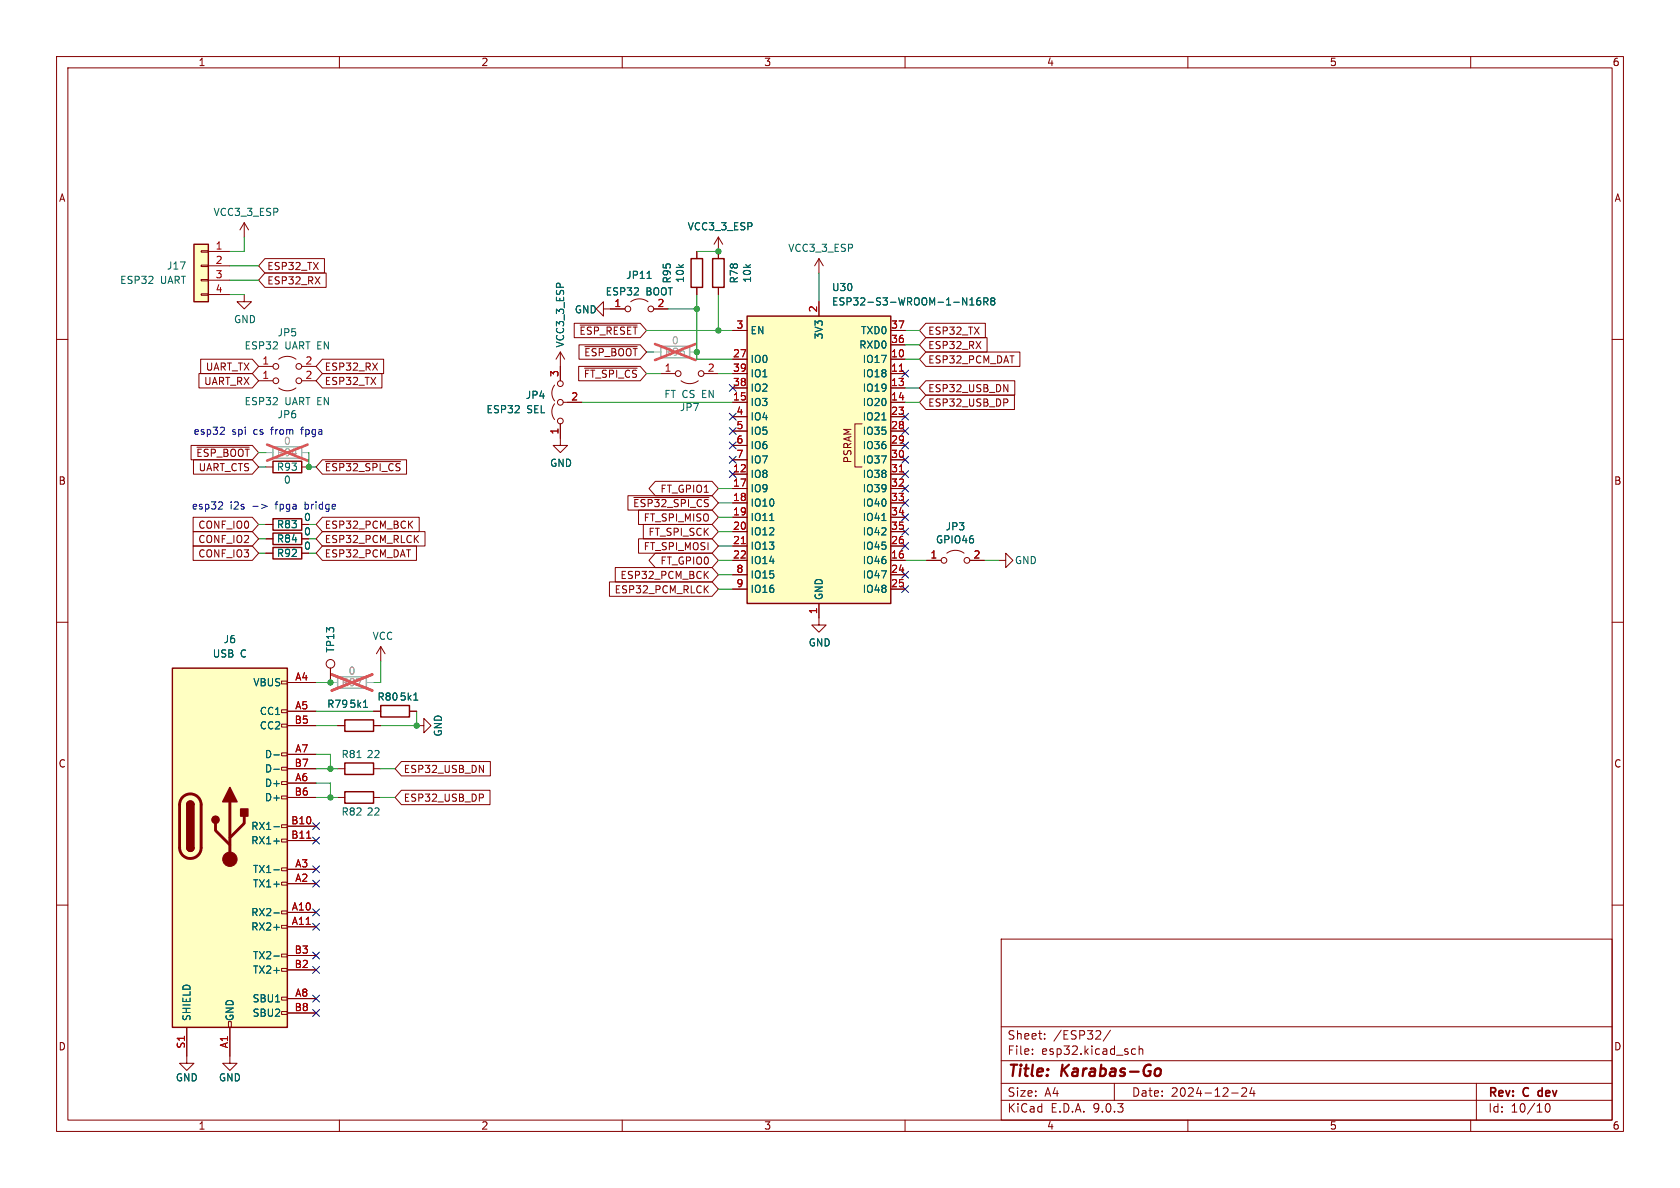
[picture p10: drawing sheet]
<svg xmlns="http://www.w3.org/2000/svg" width="297mm" height="210mm" viewBox="0 0 297 210" stroke-linecap="round" stroke-linejoin="round" font-family="sans-serif">
<defs><g id="words">
<g font-size="2.8" fill="#840000">
<text x="178" y="190.9">Title:</text>
<text x="187.7" y="190.9">Karabas-Go</text>
</g>
<g font-size="2.1" fill="#840000">
<text x="178" y="184">Sheet:</text>
<text x="186.2" y="184">/ESP32/</text>
<text x="178" y="186.7">File:</text>
<text x="184.1" y="186.7">esp32.kicad_sch</text>
<text x="178" y="196.9">KiCad</text>
<text x="178" y="194.1">Size:</text>
<text x="184.7" y="194.1">A4</text>
<text x="185.7" y="196.9">E.D.A.</text>
<text x="193.3" y="196.9">9.0.3</text>
<text x="200" y="194.1">Date:</text>
<text x="207" y="194.1">2024-12-24</text>
<text x="263" y="194.3">Rev:</text>
<text x="263" y="196.9">Id:</text>
<text x="267.1" y="196.9">10/10</text>
<text x="269.4" y="194.3">C</text>
<text x="272.6" y="194.3">dev</text>
</g>
<g font-size="1.8" fill="#840000">
<text x="35" y="11.9">1</text>
<text x="85" y="11.9">2</text>
<text x="135" y="11.9">3</text>
<text x="185" y="11.9">4</text>
<text x="235" y="11.9">5</text>
<text x="285" y="11.9">6</text>
<text x="10.3" y="35.9">A</text>
<text x="285.3" y="35.9">A</text>
<text x="47.1" y="47.9">ESP32_TX</text>
<text x="47.1" y="50.5">ESP32_RX</text>
<text x="102.3" y="59.4">~{ESP_RESET}</text>
<text x="164" y="59.4">ESP32_TX</text>
<text x="36.3" y="65.7">UART_TX</text>
<text x="57.3" y="65.7">ESP32_RX</text>
<text x="103.2" y="63.2">~{ESP_BOOT}</text>
<text x="164" y="64.5">ESP32_PCM_DAT</text>
<text x="164" y="61.9">ESP32_RX</text>
<text x="36" y="68.3">UART_RX</text>
<text x="57.3" y="68.3">ESP32_TX</text>
<text x="103.1" y="67">~{FT_SPI_CS}</text>
<text x="164" y="69.5">ESP32_USB_DN</text>
<text x="164" y="72.1">ESP32_USB_DP</text>
<text x="34.6" y="81">~{ESP_BOOT}</text>
<text x="35" y="83.5">UART_CTS</text>
<text x="57.3" y="83.5">~{ESP32_SPI_CS}</text>
<text x="150.7" y="82" transform="rotate(-90 150.7 82)">PSRAM</text>
<text x="10.3" y="85.9">B</text>
<text x="111.8" y="89.9">~{ESP32_SPI_CS}</text>
<text x="116.7" y="87.3">FT_GPIO1</text>
<text x="285.3" y="85.9">B</text>
<text x="35" y="93.7">CONF_IO0</text>
<text x="53.6" y="92.3">0</text>
<text x="53.6" y="94.8">0</text>
<text x="57.3" y="93.7">ESP32_PCM_BCK</text>
<text x="113.7" y="92.4">FT_SPI_MISO</text>
<text x="114.5" y="94.9">FT_SPI_SCK</text>
<text x="35" y="96.2">CONF_IO2</text>
<text x="35" y="98.7">CONF_IO3</text>
<text x="53.6" y="97.4">0</text>
<text x="57.3" y="98.7">ESP32_PCM_DAT</text>
<text x="57.3" y="96.2">ESP32_PCM_RLCK</text>
<text x="113.7" y="97.5">FT_SPI_MOSI</text>
<text x="116.7" y="100">FT_GPIO0</text>
<text x="108.6" y="105.1">ESP32_PCM_RLCK</text>
<text x="109.6" y="102.6">ESP32_PCM_BCK</text>
<text x="10.3" y="135.9">C</text>
<text x="71.3" y="136.8">ESP32_USB_DN</text>
<text x="285.3" y="135.9">C</text>
<text x="71.3" y="141.9">ESP32_USB_DP</text>
<text x="10.3" y="185.9">D</text>
<text x="285.3" y="185.9">D</text>
<text x="35" y="199.9">1</text>
<text x="85" y="199.9">2</text>
<text x="135" y="199.9">3</text>
<text x="185" y="199.9">4</text>
<text x="235" y="199.9">5</text>
<text x="285" y="199.9">6</text>
</g>
<g font-size="1.8" fill="#006464">
<text x="37.7" y="38.4">VCC3_3_ESP</text>
<text x="121.5" y="40.9">VCC3_3_ESP</text>
<text x="29.4" y="47.9">J17</text>
<text x="139.3" y="44.7">VCC3_3_ESP</text>
<text x="21.1" y="50.4">ESP32</text>
<text x="28.4" y="50.4">UART</text>
<text x="107" y="52.4">ESP32</text>
<text x="110.6" y="49.5">JP11</text>
<text x="114.2" y="52.4">BOOT</text>
<text x="118.8" y="50.2" transform="rotate(-90 118.8 50.2)">R95</text>
<text x="121.1" y="50.1" transform="rotate(-90 121.1 50.1)">10k</text>
<text x="130.7" y="50.2" transform="rotate(-90 130.7 50.2)">R78</text>
<text x="133" y="50.1" transform="rotate(-90 133 50.1)">10k</text>
<text x="147" y="51.7">U30</text>
<text x="41.3" y="57.3">GND</text>
<text x="49" y="59.7">JP5</text>
<text x="101.5" y="55.6">GND</text>
<text x="132.6" y="59.3">EN</text>
<text x="147" y="54.2">ESP32-S3-WROOM-1-N16R8</text>
<text x="152.1" y="59.3">TXD0</text>
<text x="43.1" y="62">ESP32</text>
<text x="50.4" y="62">UART EN</text>
<text x="99.9" y="61.5" transform="rotate(-90 99.9 61.5)">VCC3_3_ESP</text>
<text x="132.6" y="64.4">IO0</text>
<text x="145.6" y="60.1" transform="rotate(-90 145.6 60.1)">3V3</text>
<text x="151.8" y="61.8">RXD0</text>
<text x="152.4" y="64.4">IO17</text>
<text x="43.1" y="71.8">ESP32</text>
<text x="50.4" y="71.8">UART EN</text>
<text x="92.9" y="70.7">JP4</text>
<text x="117.3" y="70.6">FT CS EN</text>
<text x="132.6" y="66.9">IO1</text>
<text x="132.6" y="69.4">IO2</text>
<text x="132.6" y="72">IO3</text>
<text x="152.4" y="66.9">IO18</text>
<text x="152.4" y="69.4">IO19</text>
<text x="152.4" y="72">IO20</text>
<text x="49" y="74.1">JP6</text>
<text x="85.9" y="73.3">ESP32</text>
<text x="93.1" y="73.3">SEL</text>
<text x="120.1" y="72.9">JP7</text>
<text x="132.6" y="74.5">IO4</text>
<text x="132.6" y="77.1">IO5</text>
<text x="152.4" y="74.5">IO21</text>
<text x="152.4" y="77.1">IO35</text>
<text x="48.9" y="83.4">R93</text>
<text x="97.2" y="82.7">GND</text>
<text x="132.6" y="79.6">IO6</text>
<text x="132.6" y="82.1">IO7</text>
<text x="152.4" y="79.6">IO36</text>
<text x="152.4" y="82.1">IO37</text>
<text x="50.1" y="85.7">0</text>
<text x="132.6" y="84.7">IO8</text>
<text x="132.6" y="87.2">IO9</text>
<text x="132.6" y="89.8">IO10</text>
<text x="152.4" y="84.7">IO38</text>
<text x="152.4" y="87.2">IO39</text>
<text x="152.4" y="89.8">IO40</text>
<text x="48.9" y="93.6">R83</text>
<text x="132.6" y="92.3">IO11</text>
<text x="132.6" y="94.8">IO12</text>
<text x="152.4" y="92.3">IO41</text>
<text x="152.4" y="94.8">IO42</text>
<text x="167.1" y="94">JP3</text>
<text x="48.9" y="98.7">R92</text>
<text x="48.9" y="96.1">R84</text>
<text x="132.6" y="97.4">IO13</text>
<text x="132.6" y="99.9">IO14</text>
<text x="152.4" y="97.4">IO45</text>
<text x="152.4" y="99.9">IO46</text>
<text x="165.4" y="96.3">GPIO46</text>
<text x="179.3" y="99.9">GND</text>
<text x="132.6" y="102.5">IO15</text>
<text x="132.6" y="105">IO16</text>
<text x="145.6" y="106.2" transform="rotate(-90 145.6 106.2)">GND</text>
<text x="152.4" y="102.5">IO47</text>
<text x="152.4" y="105">IO48</text>
<text x="39.4" y="113.9">J6</text>
<text x="65.8" y="113.3">VCC</text>
<text x="37.5" y="116.4">USB</text>
<text x="42.5" y="116.4">C</text>
<text x="59.3" y="115.5" transform="rotate(-90 59.3 115.5)">TP13</text>
<text x="142.9" y="114.5">GND</text>
<text x="44.7" y="121.5">VBUS</text>
<text x="57.7" y="125.3">R79</text>
<text x="61.7" y="125.3">5k1</text>
<text x="66.6" y="124.1">R80</text>
<text x="70.6" y="124.1">5k1</text>
<text x="45.8" y="126.6">CC1</text>
<text x="45.8" y="129.1">CC2</text>
<text x="78.3" y="130.3" transform="rotate(-90 78.3 130.3)">GND</text>
<text x="46.7" y="134.2">D-</text>
<text x="46.7" y="136.8">D-</text>
<text x="60.3" y="134.2">R81</text>
<text x="64.7" y="134.2">22</text>
<text x="46.7" y="139.3">D+</text>
<text x="46.7" y="141.8">D+</text>
<text x="44.3" y="146.9">RX1-</text>
<text x="44.3" y="149.5">RX1+</text>
<text x="60.3" y="144.4">R82</text>
<text x="64.7" y="144.4">22</text>
<text x="44.6" y="154.5">TX1-</text>
<text x="44.6" y="157.1">TX1+</text>
<text x="44.3" y="162.2">RX2-</text>
<text x="44.3" y="164.7">RX2+</text>
<text x="44.6" y="169.8">TX2-</text>
<text x="44.6" y="172.3">TX2+</text>
<text x="44.6" y="177.4">SBU1</text>
<text x="44.6" y="179.9">SBU2</text>
<text x="33.9" y="180.6" transform="rotate(-90 33.9 180.6)">SHIELD</text>
<text x="41.5" y="180.6" transform="rotate(-90 41.5 180.6)">GND</text>
<text x="31" y="191.4">GND</text>
<text x="38.6" y="191.4">GND</text>
</g>
<g font-size="1.8" fill="#a90000">
<text x="38" y="44.2">1</text>
<text x="38" y="46.7">2</text>
<text x="38" y="49.3">3</text>
<text x="38" y="51.8">4</text>
<text x="108.5" y="54.4">1</text>
<text x="116.1" y="54.4">2</text>
<text x="130.1" y="58.2">3</text>
<text x="144.5" y="55.3" transform="rotate(-90 144.5 55.3)">2</text>
<text x="157.4" y="58.2">37</text>
<text x="46.3" y="64.5">1</text>
<text x="53.9" y="64.5">2</text>
<text x="117.4" y="65.8">1</text>
<text x="125" y="65.8">2</text>
<text x="129.5" y="63.2">27</text>
<text x="129.5" y="65.8">39</text>
<text x="157.4" y="60.7">36</text>
<text x="157.4" y="63.2">10</text>
<text x="157.4" y="65.8">11</text>
<text x="46.3" y="67.1">1</text>
<text x="53.9" y="67.1">2</text>
<text x="98.8" y="66.7" transform="rotate(-90 98.8 66.7)">3</text>
<text x="100.9" y="70.9">2</text>
<text x="129.5" y="68.3">38</text>
<text x="129.5" y="70.9">15</text>
<text x="157.4" y="68.3">13</text>
<text x="157.4" y="70.9">14</text>
<text x="98.8" y="76.9" transform="rotate(-90 98.8 76.9)">1</text>
<text x="130.1" y="73.4">4</text>
<text x="130.1" y="75.9">5</text>
<text x="157.4" y="73.4">23</text>
<text x="157.4" y="75.9">28</text>
<text x="129.5" y="83.6">12</text>
<text x="130.1" y="78.5">6</text>
<text x="130.1" y="81">7</text>
<text x="157.4" y="78.5">29</text>
<text x="157.4" y="81">30</text>
<text x="157.4" y="83.6">31</text>
<text x="129.5" y="86.1">17</text>
<text x="129.5" y="88.6">18</text>
<text x="157.4" y="86.1">32</text>
<text x="157.4" y="88.6">33</text>
<text x="129.5" y="91.2">19</text>
<text x="129.5" y="93.7">20</text>
<text x="157.4" y="91.2">34</text>
<text x="157.4" y="93.7">35</text>
<text x="129.5" y="96.3">21</text>
<text x="129.5" y="98.8">22</text>
<text x="130.1" y="101.3">8</text>
<text x="157.4" y="96.3">26</text>
<text x="157.4" y="98.8">16</text>
<text x="157.4" y="101.3">24</text>
<text x="164.4" y="98.8">1</text>
<text x="172" y="98.8">2</text>
<text x="130.1" y="103.9">9</text>
<text x="157.4" y="103.9">25</text>
<text x="144.5" y="108.7" transform="rotate(-90 144.5 108.7)">1</text>
<text x="52.1" y="120.4">A4</text>
<text x="52.1" y="125.5">A5</text>
<text x="52" y="128">B5</text>
<text x="52" y="135.6">B7</text>
<text x="52.1" y="133.1">A7</text>
<text x="52" y="140.7">B6</text>
<text x="52.1" y="138.2">A6</text>
<text x="51.4" y="145.8">B10</text>
<text x="51.4" y="148.3">B11</text>
<text x="52.1" y="153.4">A3</text>
<text x="52.1" y="156">A2</text>
<text x="51.5" y="161">A10</text>
<text x="51.5" y="163.6">A11</text>
<text x="52" y="168.7">B3</text>
<text x="52" y="171.2">B2</text>
<text x="52" y="178.8">B8</text>
<text x="52.1" y="176.3">A8</text>
<text x="32.8" y="185.5" transform="rotate(-90 32.8 185.5)">S1</text>
<text x="40.4" y="185.4" transform="rotate(-90 40.4 185.4)">A1</text>
</g>
<g font-size="1.8" fill="#989898">
<text x="117.4" y="63.1">R96</text>
<text x="118.7" y="61.1">0</text>
<text x="48.9" y="80.9">R94</text>
<text x="50.1" y="78.8">0</text>
<text x="61.5" y="119.5">0</text>
<text x="60.3" y="121.5">R97</text>
</g>
<g font-size="1.8" fill="#0000c2">
<text x="34.1" y="77.1">esp32</text>
<text x="41" y="77.1">spi</text>
<text x="44.9" y="77.1">cs</text>
<text x="48.2" y="77.1">from</text>
<text x="53.7" y="77.1">fpga</text>
<text x="33.8" y="90.3">esp32</text>
<text x="40.7" y="90.3">i2s</text>
<text x="49" y="90.3">fpga</text>
<text x="54.3" y="90.3">bridge</text>
</g>
</g></defs>
<g fill="none" stroke="#840000" stroke-width=".18">
<path d="M10 10h277v190h-277zM12 12h273v186h-273zM60 10v2M110 10v2M160 10v2M210 10v2M260 10v2M43.2 52.1v1.2h1.2l-1.2 1.3-1.3-1.3h1.3M106.7 54.6v-1.3l-1.3 1.3 1.3 1.3v-1.3h1.2M10 60h2M45.7 64.8h2.6M49.3 63.5a2.54 2.54 0 0 1 3 0"/>
<path d="M53.3 64.8h2.6M285 60h2M10 110h2M285 110h2M59.7 141h1.3M66 141h1.3M10 160h2M177 166h108v32h-108zM285 160h2M60 198v2M110 198v2M160 198v2"/>
<path d="M177 194.5h108M177 191.5h108M177 187.5h108M177 181.5h108M182.5 186.3v.1M182.5 185.5v.1M184.7 183.6v.1M184.7 182.8v.1M196.3 182.1l-1.3 2M197 191.5v3M200.2 186.3h.5M200.2 185.5h.5"/>
<path d="M201.4 185.5l.2-.1 .4 .1v.9M201.4 184.9v1.5M210 198v2M217.7 193.2h1.2M219.5 192.4l.6-.1 .2 .1 .1 .3-.9 1.1h.9M221.3 192.2l-.3 1.1h.9M221.7 192.8v1M260 198v2M261 191.5v6.5M273.3 195.2l.2-.1a.81 .81 0 0 1 .6 .6 .81 .81 0 0 1-.3 .8l-.1 .1a.81 .81 0 0 1-.4-1.4z"/>
<circle cx="48.8" cy="64.8" r=".51"/>
<circle cx="52.8" cy="64.8" r=".51"/>
</g>
<path d="M272 192.9v.7" fill="none" stroke="#840000" stroke-width=".3"/>
<path d="M204.4 189a.5 .5 0 0 1 .8 .3v.5a.62 .62 0 0 1-.8 .4" fill="none" stroke="#840000" stroke-width=".4"/>
<path d="M61 140h5v2h-5z" fill="none" stroke="#840000" stroke-width=".25"/>
<path d="M30.5 118.1h20.3v63.5h-20.3z" fill="#ffffc2"/>
<g fill="none" stroke="#840000" stroke-width=".18">
<path d="M47 82.6h1.3M53.3 82.6h1.3M49.8 120.4h1v.5h-1zM49.8 125.5h1v.5h-1zM49.8 128h1v.5h-1zM49.8 133.1h1v.5h-1zM49.8 135.6h1v.5h-1zM49.8 138.2h1v.5h-1zM50.8 120.7h5.1M50.8 125.7h5.1M50.8 128.3h5.1M50.8 133.4h5.1"/>
<path d="M50.8 135.9h5.1M50.8 138.4h5.1M59.7 128.3h1.3M59.7 135.9h1.3M66 128.3h1.3M66 135.9h1.3M49.8 140.7h1v.5h-1zM49.8 145.8h1v.5h-1zM49.8 148.3h1v.5h-1zM49.8 153.4h1v.5h-1zM49.8 156h1v.5h-1zM50.8 141h5.1"/>
<path d="M50.8 146.1h5.1M50.8 148.6h5.1M50.8 153.7h5.1M50.8 156.2h5.1M49.8 161h1v.5h-1zM49.8 163.6h1v.5h-1zM49.8 168.7h1v.5h-1zM49.8 171.2h1v.5h-1zM49.8 176.3h1v.5h-1zM49.8 178.8h1v.5h-1zM50.8 161.3h5.1M50.8 163.8h5.1"/>
<path d="M50.8 168.9h5.1M50.8 171.5h5.1M50.8 176.5h5.1M50.8 179.1h5.1M33 181.6v5.1M40.4 180.6h.5v1h-.5zM40.6 181.6v5.1"/>
</g>
<path d="M48.3 81.5h5v2.1h-5zM30.5 118.1h20.3v63.5h-20.3zM61 134.9h5v2h-5zM61 127.3h5v2h-5zM33 142.2a.64 .64 0 0 1 .7-.6 .64 .64 0 0 1 .6 .6M33 149.9a.64 .64 0 0 0 .7 .6 .64 .64 0 0 0 .6-.6" fill="none" stroke="#840000" stroke-width=".25"/>
<path d="M32.3 140.9a1.9 1.9 0 0 1 2.1-.4 1.9 1.9 0 0 1 1.2 1.7v7.7a1.91 1.91 0 0 1-1.9 1.9 1.91 1.91 0 0 1-2-1.9l.1-7.8 .1-.6zM38.1 145.5v1.3l2.5 2.6M40.6 141.7v10.2M43.2 144.3v1.2l-2.6 2.6" fill="none" stroke="#840000" stroke-width=".51"/>
<g fill="#840000" stroke="#840000" stroke-width=".25">
<path d="M33 142.2h1.3v7.7h-1.3z"/>
<path d="M33.2 141.8a.64 .64 0 0 1 .7-.1 .64 .64 0 0 1 .4 .5h-1.3z"/>
<path d="M33 149.9h1.3a.64 .64 0 0 1-.6 .6 .64 .64 0 0 1-.7-.6z"/>
<path d="M40.6 139.2l1.3 2.5h-2.5z"/>
<path d="M42.5 143h1.3v1.3h-1.3z"/>
<circle cx="38.1" cy="144.9" r=".63"/>
</g>
<circle cx="40.6" cy="151.9" r="1.27" fill="#840000" stroke="#840000" stroke-width=".18"/>
<path d="M48.4 133.4h1M48.4 136h1M63.1 133.9h.7M64.3 125h.7M48.4 146.1h1M48.4 148.7h1M48.4 153.8h1M48.4 161.4h1M48.4 163.9h1M48.4 169h1" fill="none" stroke="#006464" stroke-width=".18"/>
<path d="M54.2 148.2h.7" fill="none" stroke="#a90000" stroke-width=".18"/>
<path d="M116.8 61.2h5.1v2h-5.1zM59.7 119.6h5.1v2.1h-5.1z" fill="none" stroke="#a1a1a1" stroke-width=".25"/>
<path d="M115.6 62.2h1.2M121.9 62.2h1.3M58.4 120.7h1.3M64.8 120.7h1.2" fill="none" stroke="#a1a1a1" stroke-width=".18"/>
<path d="M115.8 60.8l7.2 2.8M123 60.8l-7.2 2.8M58.6 119.2l7.2 2.9M65.8 119.2l-7.2 2.9" fill="none" stroke="#e65255" stroke-width=".46"/>
<path d="M132.1 55.9h25.4v50.8h-25.4z" fill="#ffffc2"/>
<path d="M132.1 55.9h25.4v50.8h-25.4z" fill="none" stroke="#840000" stroke-width=".25"/>
<g fill="none" stroke="#840000" stroke-width=".18">
<path d="M107.9 54.6h2.6M111.5 53.3a2.54 2.54 0 0 1 3.1 0M115.6 54.6h2.5M129.5 58.4h2.6M144.8 53.3v2.6M157.5 58.4h2.5M99.1 62.2l-.8 1.3M99.1 62.2l.7 1.3M99.1 62.2v2.6M129.5 63.5h2.6M129.5 66h2.6M129.5 68.6h2.6"/>
<path d="M129.5 71.1h2.6M129.5 73.7h2.6M129.5 76.2h2.6M129.5 78.7h2.6M152.4 74.9h-1.3v7.7h1.3M157.5 63.5h2.5M157.5 66h2.5M157.5 68.6h2.5M157.5 71.1h2.5M157.5 73.7h2.5M157.5 76.2h2.5M157.5 78.7h2.5"/>
<path d="M157.5 61h2.5M129.5 81.3h2.6M129.5 83.8h2.6M129.5 86.4h2.6M129.5 88.9h2.6M129.5 91.4h2.6M129.5 94h2.6M129.5 96.5h2.6M129.5 99.1h2.6M157.5 81.3h2.5M157.5 83.8h2.5M157.5 86.4h2.5"/>
<path d="M157.5 88.9h2.5M157.5 91.4h2.5M157.5 94h2.5M157.5 96.5h2.5M157.5 99.1h2.5M129.5 101.6h2.6M129.5 104.1h2.6M144.8 106.7v2.5M157.5 101.6h2.5M157.5 104.1h2.5"/>
<circle cx="111" cy="54.6" r=".51"/>
<circle cx="115.1" cy="54.6" r=".51"/>
</g>
<path d="M114.4 49.2h.7M171.5 53.9h.7M171.5 53l.3-.4v1.3M173.3 52.6l-.4 .1a.86 .86 0 0 0 0 1.2l.4-.1 .1-.4-.2-.3h-.3l-.2 .3M173.9 53.3h.6l.2-.2-.1-.3-.7-.2v1.3M174.2 53.3l.5 .6M175.4 53.2l-.3 .2 .1 .4 .2 .1h.4l.1-.2v-.3l-.3-.2M175.4 53.2l-.3-.2 .3-.4h.2l.3 .3-.3 .3M175.4 53.2h.2M155.9 74.2h.7M136.1 92h.7M155.9 92h.7" fill="none" stroke="#006464" stroke-width=".18"/>
<path d="M159 65.6h.7M131.1 96.1h.7M159 83.4h.7" fill="none" stroke="#a90000" stroke-width=".18"/>
<path d="M34.3 43.2h2.5v10.1h-2.5z" fill="#ffffc2"/>
<path d="M34.3 43.2h2.5v10.1h-2.5zM122.2 45.7h2v5.1h-2zM126 45.7h2v5.1h-2zM48.3 96.8h5v2h-5zM48.3 91.7h5v2h-5zM48.3 94.2h5v2.1h-5zM67.3 124.7h5.1v2h-5.1z" fill="none" stroke="#840000" stroke-width=".25"/>
<g fill="none" stroke="#840000" stroke-width=".18">
<path d="M43.2 39.4l-.8 1.2M43.2 39.4l.7 1.2M43.2 39.4v2.5M35.6 44.3h1.2v.3h-1.2zM35.6 46.9h1.2v.2h-1.2zM35.6 49.4h1.2v.3h-1.2zM35.6 51.9h1.2v.3h-1.2zM36.8 44.5h3.8M36.8 47h3.8M36.8 49.5h3.8M36.8 52.1h3.8M46.8 45.7h10.6v2.6h-10.6l-1.1-1.3z"/>
<path d="M46.8 48.3h10.9v2.5h-10.9l-1.1-1.3zM101.5 57.1h11.7l1.1 1.3-1.1 1.3h-11.7zM102.6 57.5h10M107.9 54.6h2.6M115.6 54.6h2.5M123.2 44.5v1.2M123.2 50.8v1.3M127 41.9v3.8M127 50.8v1.3M127 41.9l-.8 1.3M127 41.9l.8 1.3M129.5 58.4h2.6"/>
<path d="M144.8 45.7l-.8 1.3M144.8 45.7l.7 1.3M144.8 45.7v2.6M144.8 53.3v2.6M157.5 58.4h2.5M163.7 59.7h10.8v2.5h-10.8l-1.1-1.2zM163.7 57.1h10.5v2.6h-10.5l-1.1-1.3zM33.8 78.7h10.8l1.1 1.3-1.1 1.3h-10.8zM34.8 79.1h9.3M35.2 66h9.4l1.1 1.3-1.1 1.3h-9.4zM35.5 63.5h9.1l1.1 1.3-1.1 1.2h-9.1zM45.7 67.3h2.6"/>
<path d="M49.3 68.6a2.54 2.54 0 0 0 3 0M53.3 67.3h2.6M57 66h10.5v2.6h-10.5l-1.1-1.3zM57 63.5h10.8v2.5h-10.8l-1.1-1.2zM98 71.4a2.26 2.26 0 0 0 0 2.8M98 68.1a2.26 2.26 0 0 0 0 2.8M99.1 74.9v3.8h1.2l-1.2 1.3-1.3-1.3h1.3M99.1 64.8v2.5M99.6 71.1h3.3M102.3 64.8h10.9l1.1 1.2-1.1 1.3h-10.9zM102.4 61h10.8l1.1 1.2-1.1 1.3h-10.8zM103.3 65.1h9.3"/>
<path d="M103.4 61.3h9.2M116.8 66h2.6M120.4 67.3a2.54 2.54 0 0 0 3 0M124.5 66h2.5M129.5 71.1h2.6M129.5 66h2.6M129.5 63.5h2.6M129.5 68.6h2.6M129.5 73.7h2.6M129.5 76.2h2.6M129.5 78.7h2.6M157.5 71.1h2.5"/>
<path d="M157.5 66h2.5M157.5 63.5h2.5M157.5 68.6h2.5M157.5 73.7h2.5M157.5 76.2h2.5M157.5 78.7h2.5M157.5 61h2.5M163.7 62.2h16.6v2.6h-16.6l-1.1-1.3zM163.7 67.3h15.7v2.6h-15.7l-1.1-1.3zM163.7 69.8h15.6v2.6h-15.6l-1.1-1.3zM177.5 68l.7 1.3v-1.3M178.1 70.6l.1 .2-.1 .3"/>
<path d="M34.1 91.4h10.5l1.1 1.3-1.1 1.3h-10.5zM34.1 94h10.5l1.1 1.3-1.1 1.2h-10.5zM34.1 96.5h10.5l1.1 1.3-1.1 1.3h-10.5zM34.2 81.3h10.4l1.1 1.3-1.1 1.2h-10.4zM47 97.8h1.3M47 92.7h1.3M47 95.3h1.3M57 91.4h17.1v2.6h-17.1l-1.1-1.3zM57 96.5h16.6v2.6h-16.6l-1.1-1.3zM57 81.3h14.9v2.5h-14.9l-1.1-1.2zM57 94h18.1v2.5h-18.1l-1.1-1.2zM57.5 81.6h13.3"/>
<path d="M111 87.6h14.9l1.1 1.3-1.1 1.3h-14.9zM112.1 87.9h13.2M112.9 90.2h13l1.1 1.2-1.1 1.3h-13zM112.9 95.2h13l1.1 1.3-1.1 1.3h-13zM113.7 92.7h12.2l1.1 1.3-1.1 1.3h-12.2zM115.8 85.1h10.1l1.1 1.3-1.1 1.2h-10.1l-1.1-1.2zM115.8 97.8h10.1l1.1 1.3-1.1 1.2h-10.1l-1.1-1.2zM129.5 99.1h2.6M129.5 81.3h2.6M129.5 83.8h2.6M129.5 86.4h2.6M129.5 88.9h2.6"/>
<path d="M129.5 91.4h2.6M129.5 94h2.6M129.5 96.5h2.6M157.5 99.1h2.5M157.5 81.3h2.5M157.5 83.8h2.5M157.5 86.4h2.5M157.5 88.9h2.5M157.5 91.4h2.5M157.5 94h2.5M157.5 96.5h2.5M163.8 99.1h2.6"/>
<path d="M167.4 97.8a2.54 2.54 0 0 1 3 0M171.4 99.1h2.6M176.5 99.1h1.3v-1.3l1.3 1.3-1.3 1.2v-1.2M58.4 118.1v2.6M67.3 114.3l-.8 1.3M67.3 114.3l.8 1.3M67.3 114.3v2.5M107.7 102.9h18.2l1.1 1.2-1.1 1.3h-18.2zM108.8 100.3h17.1l1.1 1.3-1.1 1.3h-17.1zM129.5 101.6h2.6M129.5 104.1h2.6M144.8 106.7v3.8h1.2l-1.2 1.3-1.3-1.3h1.3"/>
<path d="M157.5 101.6h2.5M157.5 104.1h2.5M50.8 125.7h5.1M50.8 120.7h5.1M50.8 128.3h5.1M50.8 133.4h5.1M50.8 135.9h5.1M50.8 138.4h5.1M59.7 128.3h1.3M66 125.7h1.3M66 128.3h1.3M71 139.7h15.6v2.5h-15.6l-1.2-1.2z"/>
<path d="M71 134.6h15.7v2.6h-15.7l-1.2-1.3zM72.4 125.7h1.3M73.7 128.3h1.2v-1.3l1.3 1.3-1.3 1.2v-1.2M84.7 135.3l.8 1.3v-1.3M50.8 141h5.1M50.8 146.1h5.1M50.8 148.6h5.1M50.8 153.7h5.1M50.8 156.2h5.1M85.3 140.4l.2 .2-.2 .4M50.8 161.3h5.1M50.8 163.8h5.1"/>
<path d="M50.8 168.9h5.1M50.8 171.5h5.1M50.8 176.5h5.1M50.8 179.1h5.1M33 181.6v6.4h1.3l-1.3 1.2-1.3-1.2h1.3M40.6 181.6v6.4h1.3l-1.3 1.2-1.2-1.2h1.2"/>
<circle cx="48.8" cy="67.3" r=".51"/>
<circle cx="52.8" cy="67.3" r=".51"/>
<circle cx="99.1" cy="74.4" r=".51"/>
<circle cx="99.1" cy="67.8" r=".51"/>
<circle cx="99.1" cy="71.1" r=".51"/>
<circle cx="119.9" cy="66" r=".51"/>
<circle cx="124" cy="66" r=".51"/>
<circle cx="166.9" cy="99.1" r=".51"/>
<circle cx="170.9" cy="99.1" r=".51"/>
<circle cx="58.4" cy="117.3" r=".76"/>
</g>
<g fill="none" stroke="#006464" stroke-width=".18">
<path d="M114.4 49.2h.7M171.5 53.9h.7M171.5 53l.3-.4v1.3M173.3 52.6l-.4 .1a.86 .86 0 0 0 0 1.2l.4-.1 .1-.4-.2-.3h-.3l-.2 .3M173.9 53.3h.6l.2-.2-.1-.3-.7-.2v1.3M174.2 53.3l.5 .6M175.4 53.2l-.3 .2 .1 .4 .2 .1h.4l.1-.2v-.3l-.3-.2M175.4 53.2l-.3-.2 .3-.4h.2l.3 .3-.3 .3M175.4 53.2h.2M155.9 74.2h.7M136.1 92h.7M155.9 92h.7"/>
<path d="M48.4 133.4h1M48.4 136h1M64.3 125h.7M73.1 123.8h.8M48.4 146.1h1M48.4 148.7h1M48.4 153.8h1M48.4 161.4h1M48.4 163.9h1M48.4 169h1"/>
</g>
<path d="M48.3 79h5v2h-5z" fill="none" stroke="#a1a1a1" stroke-width=".25"/>
<path d="M47 80h1.3M53.3 80h1.3M58.4 120.7h1.3M64.8 120.7h1.2" fill="none" stroke="#a1a1a1" stroke-width=".18"/>
<path d="M47.2 78.6l7.2 2.8M54.4 78.6l-7.2 2.8M58.6 119.2l7.2 2.9M65.8 119.2l-7.2 2.9" fill="none" stroke="#e65255" stroke-width=".46"/>
<g fill="none" stroke="#009600" stroke-width=".18">
<path d="M40.6 47h5.1M40.6 52.1h2.6M40.6 49.5h5.1M43.2 41.9v2.6h-2.6M114.3 58.4h15.2M118.1 54.6h5.1M123.2 52.1v11.4h6.3M123.2 44.5h3.8M127 52.1v6.3M144.8 48.3v5M160 58.4h2.6M102.9 71.1h26.6"/>
<path d="M114.3 62.2h1.3M114.3 66h2.5M127 66h2.5M160 68.6h2.6M160 63.5h2.6M160 61h2.6M160 71.1h2.6M45.7 95.3h1.3M45.7 92.7h1.3M45.7 82.6h1.3M45.7 80h1.3M45.7 97.8h1.3"/>
<path d="M54.6 95.3h1.3M54.6 92.7h1.3M54.6 80v2.6h1.3M54.6 97.8h1.3M127 96.5h2.5M127 86.4h2.5M127 99.1h2.5M127 88.9h2.5M127 91.4h2.5M127 94h2.5M160 99.1h3.8M174 99.1h2.5"/>
<path d="M67.3 116.8v3.9h-1.3M127 101.6h2.5M127 104.1h2.5M55.9 138.4h2.5v2.6M55.9 135.9h3.8M55.9 133.4h2.5v2.5M55.9 120.7h2.5M55.9 128.3h3.8M55.9 125.7h10.1M67.3 135.9h2.5M73.7 125.7v2.6h-6.4M55.9 141h3.8"/>
<path d="M67.3 141h2.5"/>
</g>
<g fill="none" stroke="#000084" stroke-width=".18">
<path d="M128.9 75.6l1.2 1.2M128.9 78.1l1.2 1.2M128.9 73.1l1.2 1.2M128.9 68l1.2 1.2M130.1 75.6l-1.2 1.2M130.1 78.1l-1.2 1.2M130.1 73.1l-1.2 1.2M130.1 68l-1.2 1.2M159.4 78.1l1.2 1.2M159.4 73.1l1.2 1.2M159.4 65.4l1.2 1.2M159.4 75.6l1.2 1.2"/>
<path d="M160.6 78.1l-1.2 1.2M160.6 73.1l-1.2 1.2M160.6 65.4l-1.2 1.2M160.6 75.6l-1.2 1.2M128.9 83.2l1.2 1.2M128.9 80.7l1.2 1.2M130.1 83.2l-1.2 1.2M130.1 80.7l-1.2 1.2M159.4 80.7l1.2 1.2M159.4 83.2l1.2 1.2M159.4 95.9l1.2 1.2M159.4 93.4l1.2 1.2"/>
<path d="M159.4 90.8l1.2 1.2M159.4 88.3l1.2 1.2M159.4 85.8l1.2 1.2M160.6 80.7l-1.2 1.2M160.6 83.2l-1.2 1.2M160.6 95.9l-1.2 1.2M160.6 93.4l-1.2 1.2M160.6 90.8l-1.2 1.2M160.6 88.3l-1.2 1.2M160.6 85.8l-1.2 1.2M159.4 103.5l1.2 1.2M159.4 101l1.2 1.2"/>
<path d="M160.6 103.5l-1.2 1.2M160.6 101l-1.2 1.2M55.3 148l1.2 1.2M55.3 153.1l1.2 1.2M55.3 145.4l1.2 1.3M55.3 155.6l1.2 1.2M56.5 148l-1.2 1.2M56.5 153.1l-1.2 1.2M56.5 145.4l-1.2 1.3M56.5 155.6l-1.2 1.2M55.3 160.7l1.2 1.2M55.3 170.8l1.2 1.3"/>
<path d="M55.3 163.2l1.2 1.2M55.3 175.9l1.2 1.2M55.3 178.5l1.2 1.2M55.3 168.3l1.2 1.2M56.5 160.7l-1.2 1.2M56.5 170.8l-1.2 1.3M56.5 163.2l-1.2 1.2M56.5 175.9l-1.2 1.2M56.5 178.5l-1.2 1.2M56.5 168.3l-1.2 1.2"/>
</g>
<path d="M39.4 75.5l.3 .3-.1 .3-.7 .7h.8M39.1 88.7l.3 .3-.1 .3-.7 .7h.8M44.7 89.5h.9M46.3 89.1l.9 .4-.9 .4" fill="none" stroke="#0000c2" stroke-width=".18"/>
<path d="M159 65.6h.7M131.1 96.1h.7M159 83.4h.7M54.2 148.2h.7" fill="none" stroke="#a90000" stroke-width=".18"/>
<g fill="#009600" stroke="#009600" stroke-width=".18">
<circle cx="73.7" cy="128.3" r=".46"/>
<circle cx="58.4" cy="141" r=".46"/>
<circle cx="58.4" cy="135.9" r=".46"/>
<circle cx="127" cy="44.5" r=".46"/>
<circle cx="123.2" cy="62.2" r=".46"/>
<circle cx="127" cy="58.4" r=".46"/>
<circle cx="123.2" cy="54.6" r=".46"/>
<circle cx="54.6" cy="82.6" r=".46"/>
<circle cx="58.4" cy="120.7" r=".46"/>
</g>
<use href="#words"/>
</svg>
